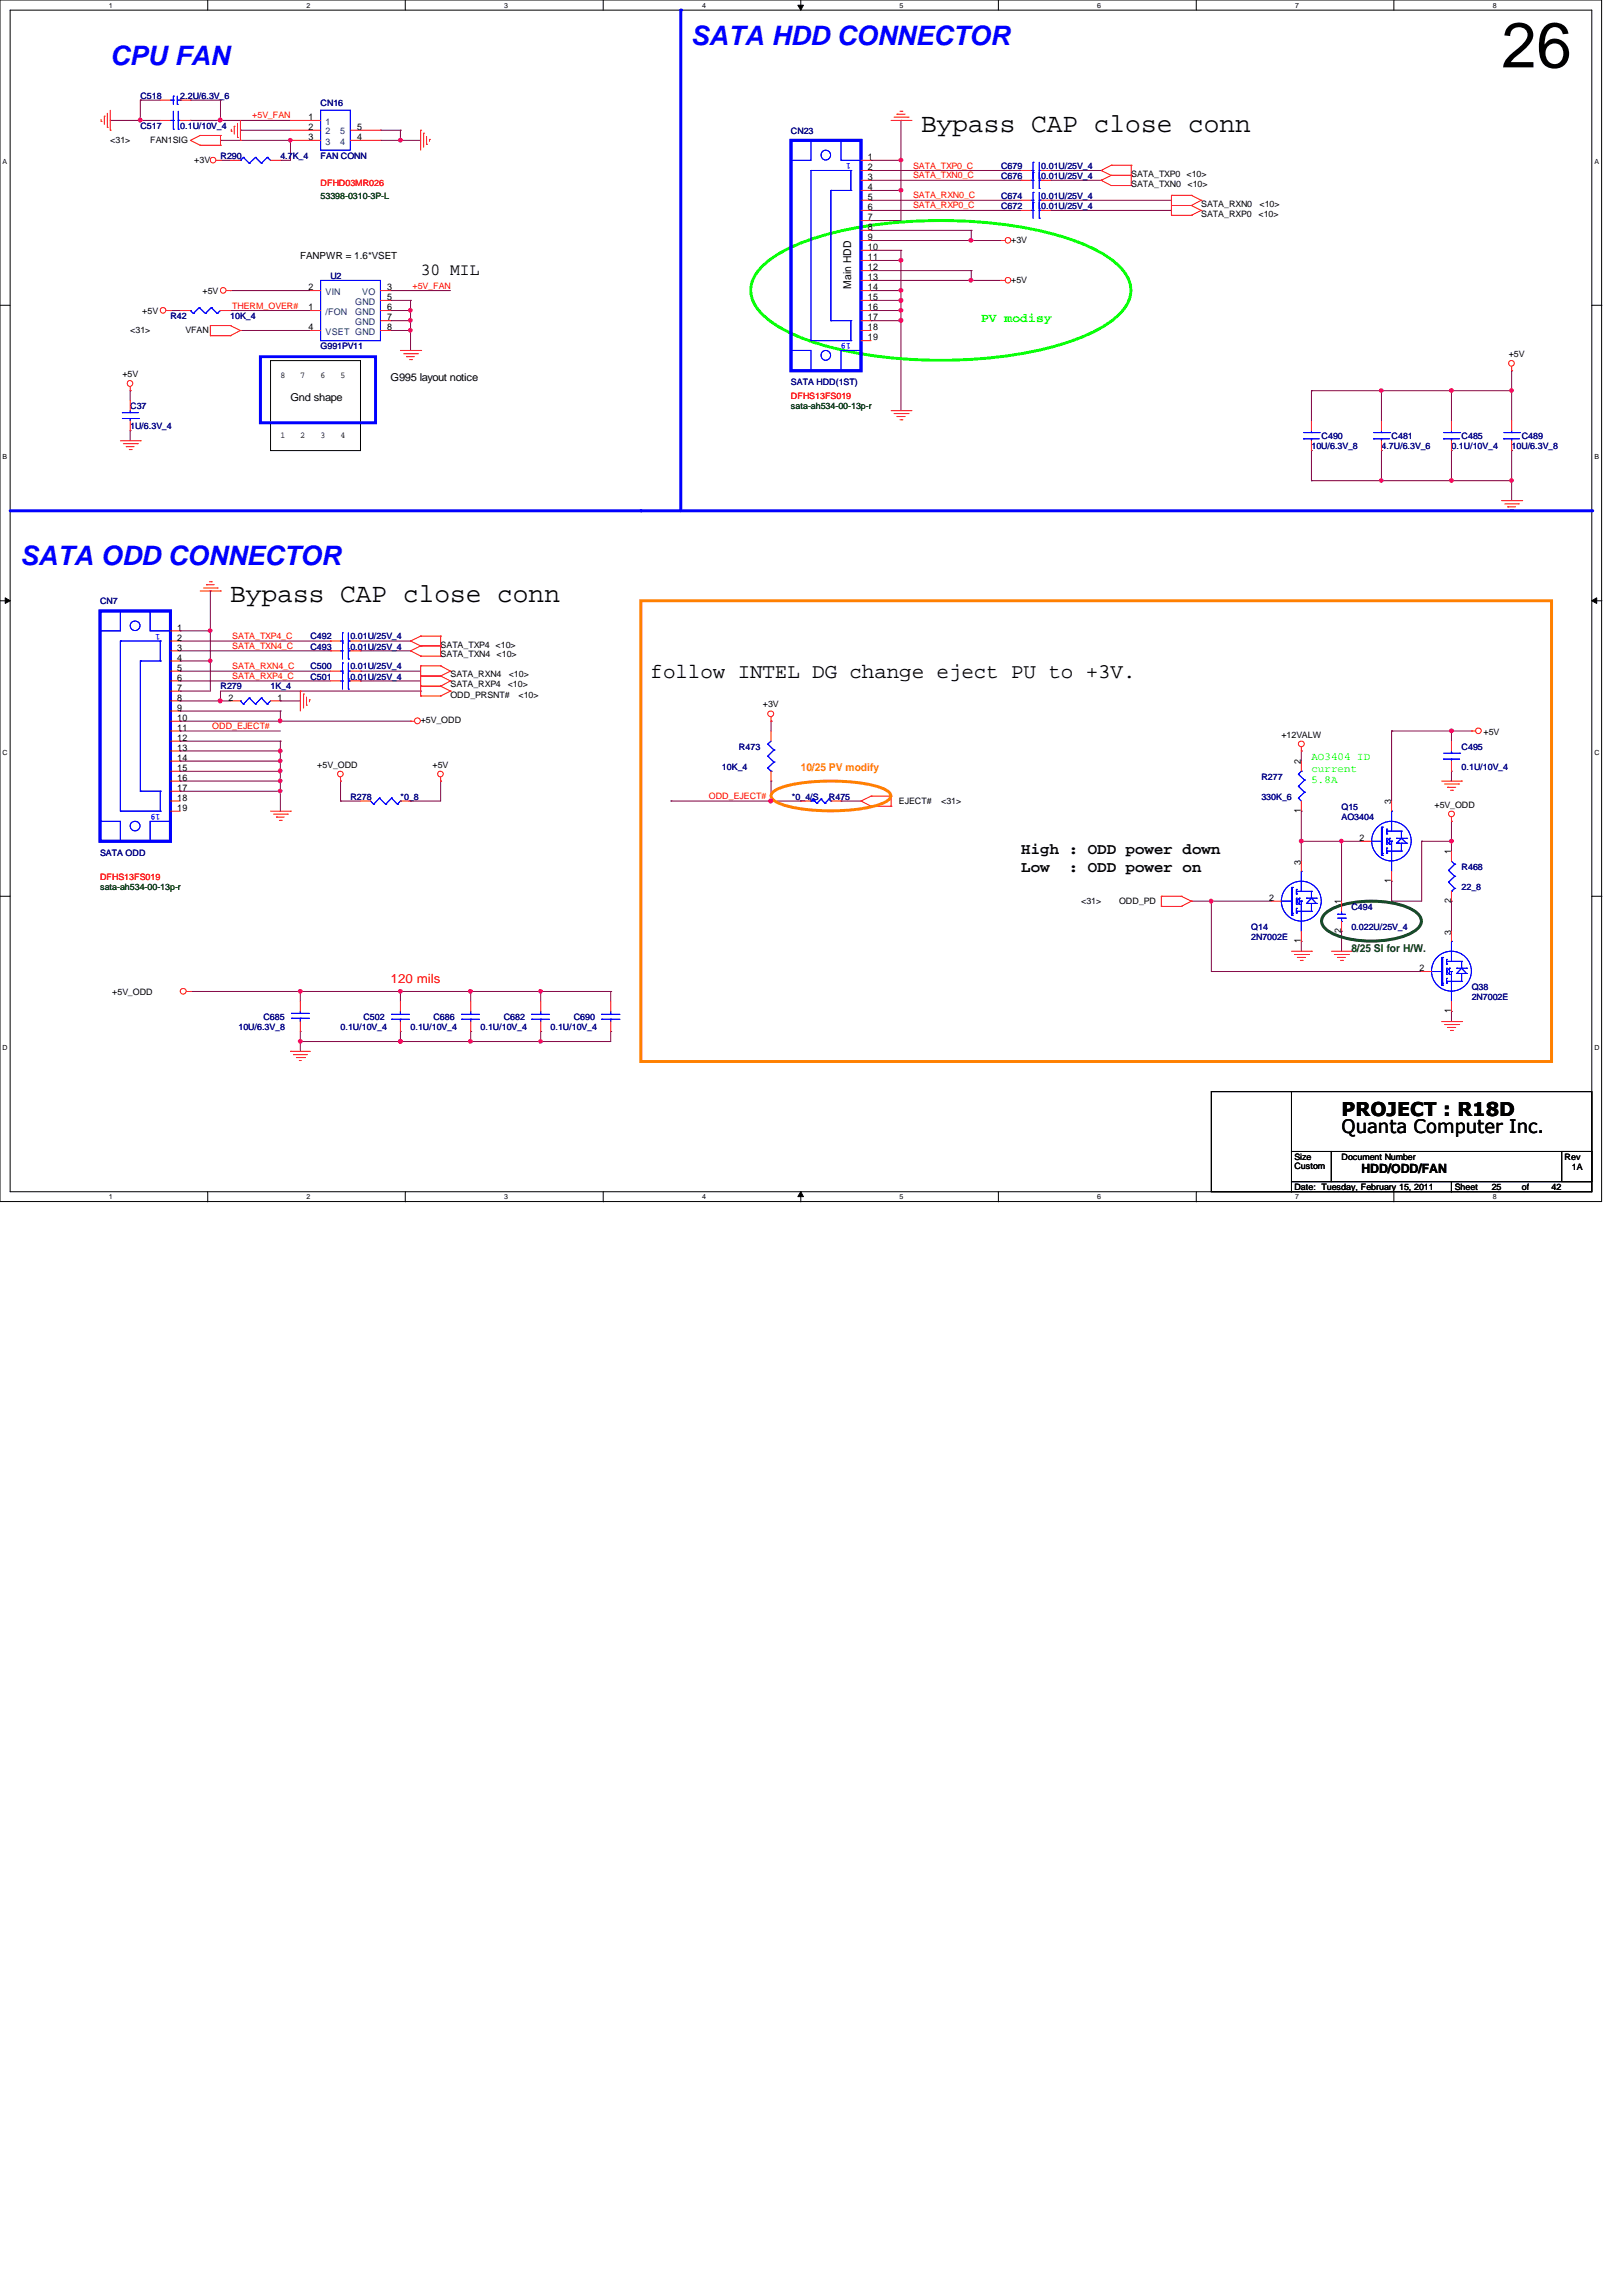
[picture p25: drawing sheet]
<svg xmlns="http://www.w3.org/2000/svg" width="210mm" height="297mm" viewBox="0 0 210 297" stroke-linecap="round" stroke-linejoin="round" font-family="sans-serif">
<defs><g id="words">
<text font-size="8.3" x="194.3" y="8.7">26</text>
<g font-size="3.5" fill="#00f">
<text x="89.4" y="5.8">SATA HDD CONNECTOR</text>
<text x="14.3" y="8.4">CPU FAN</text>
<text x="2.6" y="73.2">SATA ODD CONNECTOR</text>
</g>
<g font-size="3.5">
<text x="119.2" y="17">Bypass CAP close conn</text>
<text x="29.8" y="77.9">Bypass CAP close conn</text>
</g>
<text font-size="2.7" x="84.2" y="87.7">follow INTEL DG change eject PU to +3V.</text>
<text font-size="2.5" x="173.6" y="144.4">PROJECT : R18D</text>
<text font-size="2.4" x="173.6" y="146.6">Quanta Computer Inc.</text>
<text font-size="2.2" x="54.4" y="35.5">30 MIL</text>
<g font-size="2">
<text x="132.2" y="110.5">High : ODD power down</text>
<text x="132.2" y="112.8">Low</text>
<text x="138.3" y="112.8">: ODD power on</text>
</g>
<text font-size="1.7" fill="#0f0" x="127" y="41.6">PV modisy</text>
<text font-size="1.7" fill="#f00" x="50.5" y="127.2">120 mils</text>
<text font-size="1.7" x="176.2" y="151.8">HDD/ODD/FAN</text>
<g font-size="1.4">
<text x="110.2" y="37.3" transform="rotate(-90 110.2 37.3)">Main HDD</text>
<text x="37.6" y="51.9">Gnd shape</text>
<text x="50.5" y="49.3">G995 layout notice</text>
</g>
<text font-size="1.4" fill="#ff8000" x="103.6" y="99.8">10/25 PV modify</text>
<g font-size="1.4" fill="#0f0">
<text x="169.7" y="98.3">AO3404 ID</text>
<text x="169.7" y="99.8">current</text>
<text x="169.7" y="101.3">5.8A</text>
</g>
<text font-size="1.4" fill="#004000" x="174.9" y="123.1">8/25 SI for H/W.</text>
<text font-size="1.3" x="38.9" y="33.6">FANPWR = 1.6*VSET</text>
<g font-size="1.2">
<text x="39.9" y="15.5">1</text>
<text x="39.9" y="16.8">2</text>
<text x="46.2" y="16.8">5</text>
<text x="39.9" y="18.1">3</text>
<text x="46.2" y="18.1">4</text>
<text x="112.3" y="23.3">3</text>
<text x="112.3" y="22">2</text>
<text x="112.3" y="20.7">1</text>
<text x="112.3" y="29.8">8</text>
<text x="112.3" y="28.5">7</text>
<text x="112.3" y="27.2">6</text>
<text x="112.3" y="25.9">5</text>
<text x="112.3" y="24.6">4</text>
<text x="112.3" y="35">12</text>
<text x="112.3" y="33.7">11</text>
<text x="112.3" y="32.3">10</text>
<text x="112.3" y="31.1">9</text>
<text x="39.9" y="40.1">1</text>
<text x="39.9" y="37.5">2</text>
<text x="50.1" y="37.5">3</text>
<text x="50.1" y="38.8">5</text>
<text x="50.1" y="40.1">6</text>
<text x="50.1" y="41.4">7</text>
<text x="112.3" y="41.4">17</text>
<text x="112.3" y="40.1">16</text>
<text x="112.3" y="38.8">15</text>
<text x="112.3" y="37.5">14</text>
<text x="112.3" y="36.2">13</text>
<text x="39.9" y="42.7">4</text>
<text x="50.1" y="42.7">8</text>
<text x="112.3" y="44">19</text>
<text x="112.3" y="42.7">18</text>
<text x="22.9" y="82.9">2</text>
<text x="22.9" y="81.6">1</text>
<text x="22.9" y="89.4">7</text>
<text x="22.9" y="88.1">6</text>
<text x="22.9" y="86.8">5</text>
<text x="22.9" y="85.5">4</text>
<text x="22.9" y="84.2">3</text>
<text x="22.9" y="95.8">12</text>
<text x="22.9" y="94.5">11</text>
<text x="22.9" y="93.3">10</text>
<text x="22.9" y="91.9">9</text>
<text x="22.9" y="90.6">8</text>
<text x="29.5" y="90.6">2</text>
<text x="35.9" y="90.6">1</text>
<text x="22.9" y="101">16</text>
<text x="22.9" y="99.7">15</text>
<text x="22.9" y="98.4">14</text>
<text x="22.9" y="97.1">13</text>
<text x="168.4" y="98.9" transform="rotate(-90 168.4 98.9)">2</text>
<text x="22.9" y="104.9">19</text>
<text x="22.9" y="103.6">18</text>
<text x="22.9" y="102.3">17</text>
<text x="168.4" y="105.2" transform="rotate(-90 168.4 105.2)">1</text>
<text x="180" y="104.1" transform="rotate(-90 180 104.1)">3</text>
<text x="168.4" y="111.8" transform="rotate(-90 168.4 111.8)">3</text>
<text x="175.9" y="108.8">2</text>
<text x="187.8" y="110.5" transform="rotate(-90 187.8 110.5)">1</text>
<text x="164.3" y="116.5">2</text>
<text x="173.6" y="117" transform="rotate(-90 173.6 117)">1</text>
<text x="180" y="114.3" transform="rotate(-90 180 114.3)">1</text>
<text x="187.8" y="116.8" transform="rotate(-90 187.8 116.8)">2</text>
<text x="168.4" y="122" transform="rotate(-90 168.4 122)">1</text>
<text x="173.6" y="120.7" transform="rotate(-90 173.6 120.7)">2</text>
<text x="183.7" y="125.6">2</text>
<text x="187.8" y="120.9" transform="rotate(-90 187.8 120.9)">3</text>
<text x="187.8" y="131.1" transform="rotate(-90 187.8 131.1)">1</text>
</g>
<g font-size="1.2" fill="#004080">
<text x="42.1" y="16.1">1</text>
<text x="42.1" y="17.4">2</text>
<text x="44" y="17.4">5</text>
<text x="42.1" y="18.7">3</text>
<text x="44" y="18.7">4</text>
<text x="42.1" y="40.7">/FON</text>
<text x="42.1" y="38.1">VIN</text>
<text x="46" y="39.4">GND</text>
<text x="46" y="40.7">GND</text>
<text x="46.9" y="38.1">VO</text>
<text x="42.1" y="43.3">VSET GND</text>
<text x="46" y="42">GND</text>
</g>
<g font-size="1.1" fill="#000080">
<text x="18.2" y="16.7">C517</text>
<text x="18.2" y="12.8">C518</text>
<text x="23.3" y="16.7">0.1U/10V_4</text>
<text x="23.3" y="12.8">2.2U/6.3V_6</text>
<text x="41.5" y="13.7">CN16</text>
<text x="102.4" y="17.3">CN23</text>
<text x="28.5" y="20.5">R290</text>
<text x="36.3" y="20.5">4.7K_4</text>
<text x="41.5" y="20.5">FAN CONN</text>
<text x="129.5" y="23.2">C676</text>
<text x="129.5" y="21.8">C679</text>
<text x="134.7" y="23.2">0.01U/25V_4</text>
<text x="134.7" y="21.8">0.01U/25V_4</text>
<text x="129.5" y="25.7">C674</text>
<text x="129.5" y="27">C672</text>
<text x="134.7" y="25.7">0.01U/25V_4</text>
<text x="134.7" y="27">0.01U/25V_4</text>
<text x="22.1" y="41.3">R42</text>
<text x="29.8" y="41.3">10K_4</text>
<text x="42.8" y="36.1">U2</text>
<text x="41.5" y="45.2">G991PV11</text>
<text x="16.8" y="52.9">C37</text>
<text x="102.4" y="49.8">SATA HDD(1ST)</text>
<text x="16.8" y="55.5">1U/6.3V_4</text>
<text x="169.7" y="58.1">10U/6.3V_8</text>
<text x="171" y="56.8">C490</text>
<text x="178.8" y="58.1">4.7U/6.3V_6</text>
<text x="180.1" y="56.8">C481</text>
<text x="187.8" y="58.1">0.1U/10V_4</text>
<text x="189.1" y="56.8">C485</text>
<text x="195.6" y="58.1">10U/6.3V_8</text>
<text x="196.9" y="56.8">C489</text>
<text x="13" y="78.2">CN7</text>
<text x="40.2" y="82.7">C492</text>
<text x="45.3" y="82.7">0.01U/25V_4</text>
<text x="28.5" y="89.2">R279</text>
<text x="35" y="89.2">1K_4</text>
<text x="40.2" y="86.6">C500</text>
<text x="40.2" y="84">C493</text>
<text x="40.2" y="87.9">C501</text>
<text x="45.3" y="86.6">0.01U/25V_4</text>
<text x="45.3" y="84">0.01U/25V_4</text>
<text x="45.3" y="87.9">0.01U/25V_4</text>
<text x="93.4" y="99.6">10K_4</text>
<text x="95.6" y="97">R473</text>
<text x="163.2" y="100.9">R277</text>
<text x="189.1" y="97">C495</text>
<text x="189.1" y="99.6">0.1U/10V_4</text>
<text x="45.3" y="103.5">R278</text>
<text x="51.8" y="103.5">*0_8</text>
<text x="102.5" y="103.5">*0_4/S</text>
<text x="107.3" y="103.5">R475</text>
<text x="163.2" y="103.5">330K_6</text>
<text x="173.6" y="104.7">Q15</text>
<text x="173.6" y="106">AO3404</text>
<text x="13" y="110.7">SATA ODD</text>
<text x="189.1" y="112.5">R468</text>
<text x="174.9" y="117.7">C494</text>
<text x="189.1" y="115.1">22_8</text>
<text x="161.9" y="120.3">Q14</text>
<text x="161.9" y="121.6">2N7002E</text>
<text x="174.9" y="120.3">0.022U/25V_4</text>
<text x="34.1" y="132">C685</text>
<text x="47" y="132">C502</text>
<text x="56.1" y="132">C686</text>
<text x="65.2" y="132">C682</text>
<text x="74.3" y="132">C690</text>
<text x="190.5" y="128.1">Q38</text>
<text x="190.5" y="129.4">2N7002E</text>
<text x="30.9" y="133.3">10U/6.3V_8</text>
<text x="44.1" y="133.3">0.1U/10V_4</text>
<text x="53.1" y="133.3">0.1U/10V_4</text>
<text x="62.2" y="133.3">0.1U/10V_4</text>
<text x="71.2" y="133.3">0.1U/10V_4</text>
</g>
<g font-size="1.1" fill="#f00">
<text x="32.6" y="15.3">+5V_FAN</text>
<text x="118.2" y="21.8">SATA_TXP0_C</text>
<text x="118.2" y="23.1">SATA_TXN0_C</text>
<text x="41.5" y="24">DFHD03MR026</text>
<text x="118.2" y="25.7">SATA_RXN0_C</text>
<text x="118.2" y="27">SATA_RXP0_C</text>
<text x="30.1" y="39.9">THERM_OVER#</text>
<text x="53.4" y="37.3">+5V_FAN</text>
<text x="102.4" y="51.6">DFHS13FS019</text>
<text x="30.1" y="82.7">SATA_TXP4_C</text>
<text x="30.1" y="83.9">SATA_TXN4_C</text>
<text x="30.1" y="86.6">SATA_RXN4_C</text>
<text x="30.1" y="87.8">SATA_RXP4_C</text>
<text x="27.5" y="94.3">ODD_EJECT#</text>
<text x="91.7" y="103.4">ODD_EJECT#</text>
<text x="13" y="113.8">DFHS13FS019</text>
</g>
<g font-size="1.1">
<text x="14.3" y="18.5">&lt;31&gt;</text>
<text x="19.4" y="18.5">FAN1SIG</text>
<text x="25.1" y="21.1">+3V</text>
<text x="146.4" y="22.9">SATA_TXP0 &lt;10&gt;</text>
<text x="146.4" y="24.2">SATA_TXN0</text>
<text x="153.7" y="24.2">&lt;10&gt;</text>
<text x="155.4" y="28.1">SATA_RXP0</text>
<text x="155.4" y="26.8">SATA_RXN0</text>
<text x="162.9" y="28.1">&lt;10&gt;</text>
<text x="163" y="26.8">&lt;10&gt;</text>
<text x="130.9" y="31.4">+3V</text>
<text x="18.4" y="40.6">+5V</text>
<text x="26.2" y="38.1">+5V</text>
<text x="130.9" y="36.6">+5V</text>
<text x="16.8" y="43.1">&lt;31&gt;</text>
<text x="24" y="43.1">VFAN</text>
<text x="195.2" y="46.2">+5V</text>
<text x="15.8" y="48.8">+5V</text>
<text x="36.3" y="48.9">8</text>
<text x="38.9" y="48.9">7</text>
<text x="41.5" y="48.9">6</text>
<text x="44.1" y="48.9">5</text>
<text x="36.3" y="56.7">1</text>
<text x="38.9" y="56.7">2</text>
<text x="41.5" y="56.7">3</text>
<text x="44.1" y="56.7">4</text>
<text x="57" y="83.8">SATA_TXP4 &lt;10&gt;</text>
<text x="57" y="85">SATA_TXN4 &lt;10&gt;</text>
<text x="58.3" y="88.9">SATA_RXP4</text>
<text x="58.3" y="87.6">SATA_RXN4</text>
<text x="65.7" y="88.9">&lt;10&gt;</text>
<text x="65.8" y="87.6">&lt;10&gt;</text>
<text x="54.4" y="93.6">+5V_ODD</text>
<text x="58.3" y="90.3">ODD_PRSNT#</text>
<text x="67.1" y="90.3">&lt;10&gt;</text>
<text x="98.7" y="91.5">+3V</text>
<text x="165.8" y="95.4">+12VALW</text>
<text x="192" y="95">+5V</text>
<text x="41.1" y="99.3">+5V_ODD</text>
<text x="56" y="99.3">+5V</text>
<text x="116.3" y="104">EJECT#</text>
<text x="121.8" y="104">&lt;31&gt;</text>
<text x="185.6" y="104.5">+5V_ODD</text>
<text x="139.9" y="116.9">&lt;31&gt;</text>
<text x="144.8" y="116.9">ODD_PD</text>
<text x="14.5" y="128.7">+5V_ODD</text>
<text x="167.5" y="150.1">Size</text>
<text x="167.5" y="154">Date: Tuesday, February 15, 2011</text>
<text x="167.5" y="151.3">Custom</text>
<text x="173.6" y="150.1">Document Number</text>
<text x="188.3" y="154">Sheet</text>
<text x="193" y="154">25</text>
<text x="196.9" y="154">of</text>
<text x="200.8" y="154">42</text>
<text x="202.5" y="150.1">Rev</text>
<text x="203.4" y="151.4">1A</text>
</g>
<g font-size="1.1" fill="#00f">
<text x="110.1" y="21.1" transform="rotate(-180 110.1 21.1)">1</text>
<text x="110.1" y="44.4" transform="rotate(-180 110.1 44.4)">19</text>
<text x="20.7" y="82" transform="rotate(-180 20.7 82)">1</text>
<text x="20.7" y="105.3" transform="rotate(-180 20.7 105.3)">19</text>
</g>
<g font-size="1.1" fill="#004000">
<text x="41.5" y="25.7">53398-0310-3P-L</text>
<text x="102.4" y="52.9">sata-ah534-00-13p-r</text>
<text x="13" y="115.1">sata-ah534-00-13p-r</text>
</g>
<g font-size=".9">
<text x="14.1" y="1">1</text>
<text x="39.7" y="1">2</text>
<text x="65.2" y="1">3</text>
<text x="90.8" y="1">4</text>
<text x="116.4" y="1">5</text>
<text x="142" y="1">6</text>
<text x="167.6" y="1">7</text>
<text x="193.2" y="1">8</text>
<text x=".3" y="21.2">A</text>
<text x="206.3" y="21.2">A</text>
<text x=".3" y="59.4">B</text>
<text x="206.3" y="59.4">B</text>
<text x=".3" y="97.6">C</text>
<text x="206.3" y="97.6">C</text>
<text x=".3" y="135.8">D</text>
<text x="206.3" y="135.8">D</text>
<text x="14.1" y="155.2">1</text>
<text x="39.7" y="155.2">2</text>
<text x="65.2" y="155.2">3</text>
<text x="90.8" y="155.2">4</text>
<text x="116.4" y="155.2">5</text>
<text x="142" y="155.2">6</text>
<text x="167.6" y="155.2">7</text>
<text x="193.2" y="155.2">8</text>
</g>
</g></defs>
<path d="M0 0h207.3v155.4h-207.3zM1.3 1.3h204.7v152.9h-204.7z" fill="none" stroke="#000" stroke-width=".13"/>
<g fill="#fff">
<path d="M14.1 .2h.5v1h-.5z"/>
<path d="M14.1 154.3h.5v1.1h-.5z"/>
</g>
<path d="M26.9 0v1.3M26.9 154.2v1.3" fill="none" stroke="#000" stroke-width=".13"/>
<g fill="#fff">
<path d="M39.7 .2h.5v1h-.5z"/>
<path d="M39.7 154.3h.5v1.1h-.5z"/>
</g>
<path d="M52.5 0v1.3M52.5 154.2v1.3" fill="none" stroke="#000" stroke-width=".13"/>
<g fill="#fff">
<path d="M65.2 .2h.5v1h-.5z"/>
<path d="M65.2 154.3h.5v1.1h-.5z"/>
</g>
<path d="M78.1 0v1.3M78.1 154.2v1.3" fill="none" stroke="#000" stroke-width=".13"/>
<g fill="#fff">
<path d="M90.8 .2h.6v1h-.6z"/>
<path d="M90.8 154.3h.6v1.1h-.6z"/>
</g>
<path d="M103.6 0v1.3M103.3 .7h.7l-.4 .6zM103.6 154.2l.4 .6h-.7zM103.6 154.2v1.3" fill="none" stroke="#000" stroke-width=".13"/>
<path d="M103.3 .7h.7l-.4 .6zM103.6 154.2l.4 .6h-.7z" fill="#000"/>
<g fill="#fff">
<path d="M116.4 .2h.5v1h-.5z"/>
<path d="M116.4 154.3h.5v1.1h-.5z"/>
</g>
<path d="M129.2 0v1.3M129.2 154.2v1.3" fill="none" stroke="#000" stroke-width=".13"/>
<g fill="#fff">
<path d="M142 .2h.5v1h-.5z"/>
<path d="M142 154.3h.5v1.1h-.5z"/>
</g>
<path d="M154.8 0v1.3M154.8 154.2v1.3" fill="none" stroke="#000" stroke-width=".13"/>
<g fill="#fff">
<path d="M167.6 .2h.5v1h-.5z"/>
<path d="M167.6 154.3h.5v1.1h-.5z"/>
</g>
<path d="M180.4 0v1.3M180.4 154.2v1.3" fill="none" stroke="#000" stroke-width=".13"/>
<g fill="#fff">
<path d="M193.2 .2h.5v1h-.5z"/>
<path d="M193.2 154.3h.5v1.1h-.5z"/>
<path d="M.3 20.4h.6v1h-.6z"/>
<path d="M206.3 20.4h.6v1h-.6z"/>
<path d="M.3 58.6h.6v1h-.6z"/>
<path d="M206.3 58.6h.6v1h-.6z"/>
</g>
<path d="M0 39.5h1.3M206 39.5h1.3" fill="none" stroke="#000" stroke-width=".13"/>
<g fill="#fff">
<path d="M.3 96.8h.7v1h-.7z"/>
<path d="M206.3 96.8h.7v1h-.7z"/>
</g>
<path d="M0 77.7h1.3M.7 77.3l.6 .4-.6 .4zM206 77.7l.6-.4v.8zM206 77.7h1.3" fill="none" stroke="#000" stroke-width=".13"/>
<path d="M.7 77.3l.6 .4-.6 .4zM206 77.7l.6-.4v.8z" fill="#000"/>
<g fill="#fff">
<path d="M.3 135h.7v1.1h-.7z"/>
<path d="M206.3 135h.7v1.1h-.7z"/>
</g>
<path d="M0 116h1.3M206 116h1.3" fill="none" stroke="#000" stroke-width=".13"/>
<g fill="none" stroke="#800040" stroke-width=".13">
<path d="M18.2 13h.1M18.2 13v2.6M24.6 13h.1M24.6 15.6h.1M24.6 13h3.9M28.5 18.2h.1M28.5 13h.1M28.5 18.2h9.1M28.5 13v2.6h-3.9M28.5 20.7h.1M28.5 20.7h1.3M36.3 20.7h.1"/>
<path d="M36.3 20.7h1.3M31.1 42.8h.1M31.1 42.8h9.1M53.1 42.8h.1M53.1 42.8v2.5"/>
</g>
<path d="M52.9 42.6h.4v.1v.2l-.2 .1-.2-.1z" fill-rule="evenodd" fill="#f0f"/>
<path d="M52.9 42.6h.4v.1v.2l-.2 .1-.2-.1z" fill="none" stroke="#f0f" stroke-width=".13"/>
<path d="M29.8 37.6h.1M29.8 37.6h10.4M50.5 40.2h.1M50.5 40.2h2.6" fill="none" stroke="#800040" stroke-width=".13"/>
<path d="M52.9 40h.4v.1v.2l-.2 .1-.2-.1z" fill-rule="evenodd" fill="#f0f"/>
<path d="M52.9 40h.4v.1v.2l-.2 .1-.2-.1z" fill="none" stroke="#f0f" stroke-width=".13"/>
<g fill="none" stroke="#800040" stroke-width=".13">
<path d="M31.1 16.8h.1M31.1 16.8h6.5M51.8 18.2h.1M51.8 18.2h2.6M50.5 37.6h.1M50.5 37.6h7.8M16.8 55.7h.1M16.8 50.5h.1M16.8 50.5v1.3M16.8 55.7v1.3M22.1 40.2h.1M22.1 40.2h1.2"/>
<path d="M29.8 40.2h.1M29.8 40.2h10.4"/>
</g>
<circle cx="51.8" cy="18.1" r=".25" fill="#f0f"/>
<circle cx="51.8" cy="18.1" r=".25" fill="none" stroke="#f0f" stroke-width=".13"/>
<path d="M28.5 15.6h.1M28.5 15.6h9.1" fill="none" stroke="#800040" stroke-width=".13"/>
<circle cx="28.5" cy="15.5" r=".26" fill="#f0f"/>
<circle cx="28.5" cy="15.5" r=".26" fill="none" stroke="#f0f" stroke-width=".13"/>
<path d="M37.6 18.2h.1M37.6 18.2v2.5" fill="none" stroke="#800040" stroke-width=".13"/>
<path d="M37.4 18h.3l.1 .1-.1 .2-.2 .1-.1-.1z" fill-rule="evenodd" fill="#f0f"/>
<path d="M37.4 18h.3l.1 .1-.1 .2-.2 .1-.1-.1z" fill="none" stroke="#f0f" stroke-width=".13"/>
<path d="M53.1 41.5h.1M53.1 41.5v1.3" fill="none" stroke="#800040" stroke-width=".13"/>
<path d="M52.9 41.3l.2-.1 .2 .1v.3l-.2 .1-.2-.1z" fill-rule="evenodd" fill="#f0f"/>
<path d="M52.9 41.3l.2-.1 .2 .1v.3l-.2 .1-.2-.1z" fill="none" stroke="#f0f" stroke-width=".13"/>
<path d="M18.2 15.6h.1M18.2 15.6h2.5M53.1 38.9h.1M53.1 38.9v2.6M53.1 40.2h.1" fill="none" stroke="#800040" stroke-width=".13"/>
<path d="M18 15.3h.1l.2 .1v.3l-.2 .1-.1-.1z" fill-rule="evenodd" fill="#f0f"/>
<path d="M18 15.3h.1l.2 .1v.3l-.2 .1-.1-.1z" fill="none" stroke="#f0f" stroke-width=".13"/>
<path d="M14.3 15.6h.1M14.3 15.6h3.9M18.2 13h.1M18.2 13h2.5M50.5 38.9h.1M50.5 38.9h2.6M50.5 42.8h.1M50.5 41.5h.1M50.5 42.8h2.6M50.5 41.5h2.6M60.9 128.3h.1M60.9 128.3h9.1" fill="none" stroke="#800040" stroke-width=".13"/>
<circle cx="60.9" cy="128.2" r=".25" fill="#f0f"/>
<circle cx="60.9" cy="128.2" r=".25" fill="none" stroke="#f0f" stroke-width=".13"/>
<path d="M60.9 134.7h.1M60.9 134.7h9.1" fill="none" stroke="#800040" stroke-width=".13"/>
<circle cx="60.9" cy="134.7" r=".25" fill="#f0f"/>
<circle cx="60.9" cy="134.7" r=".25" fill="none" stroke="#f0f" stroke-width=".13"/>
<path d="M24.6 128.3h.1M24.6 128.3h14.3M38.9 128.3h.1M38.9 128.3v1.2M70 134.7h.1M70 134.7h9" fill="none" stroke="#800040" stroke-width=".13"/>
<path d="M69.8 134.6h.3l.1 .1-.1 .2-.2 .1-.1-.1z" fill-rule="evenodd" fill="#f0f"/>
<path d="M69.8 134.6h.3l.1 .1-.1 .2-.2 .1-.1-.1z" fill="none" stroke="#f0f" stroke-width=".13"/>
<path d="M38.9 134.7h.1M38.9 134.7h12.9M51.8 128.3h.1M51.8 128.3v1.2M70 128.3h.1M70 133.4h.1M70 128.3v1.2M70 133.4v1.3" fill="none" stroke="#800040" stroke-width=".13"/>
<circle cx="51.8" cy="134.7" r=".25" fill="#f0f"/>
<circle cx="51.8" cy="134.7" r=".25" fill="none" stroke="#f0f" stroke-width=".13"/>
<circle cx="38.9" cy="134.7" r=".25" fill="#f0f"/>
<circle cx="38.9" cy="134.7" r=".25" fill="none" stroke="#f0f" stroke-width=".13"/>
<path d="M38.9 133.4h.1M38.9 133.4v1.3M51.8 133.4h.1M51.8 133.4v1.3M60.9 133.4h.1M60.9 133.4v1.3M70 128.3h.1M70 128.3h9" fill="none" stroke="#800040" stroke-width=".13"/>
<path d="M69.8 128.1h.3l.1 .1-.1 .2-.2 .1-.1-.1z" fill-rule="evenodd" fill="#f0f"/>
<path d="M69.8 128.1h.3l.1 .1-.1 .2-.2 .1-.1-.1z" fill="none" stroke="#f0f" stroke-width=".13"/>
<path d="M51.8 128.3h.1M51.8 128.3h9.1" fill="none" stroke="#800040" stroke-width=".13"/>
<circle cx="51.8" cy="128.2" r=".25" fill="#f0f"/>
<circle cx="51.8" cy="128.2" r=".25" fill="none" stroke="#f0f" stroke-width=".13"/>
<path d="M51.8 134.7h.1M51.8 134.7h9.1M60.9 128.3h.1M60.9 128.3v1.2M79 128.3h.1M79 133.4h.1M79 128.3v1.2M79 133.4v1.3" fill="none" stroke="#800040" stroke-width=".13"/>
<circle cx="51.8" cy="134.7" r=".25" fill="#f0f"/>
<circle cx="51.8" cy="134.7" r=".25" fill="none" stroke="#f0f" stroke-width=".13"/>
<path d="M38.9 134.7h.1M38.9 128.3h.1M38.9 134.7v1.3M38.9 128.3h12.9" fill="none" stroke="#800040" stroke-width=".13"/>
<circle cx="38.9" cy="128.2" r=".25" fill="#f0f"/>
<circle cx="38.9" cy="128.2" r=".25" fill="none" stroke="#f0f" stroke-width=".13"/>
<path d="M187.8 50.5h.1M187.8 50.5h7.8" fill="none" stroke="#800040" stroke-width=".13"/>
<path d="M195.4 50.4h.4v.1v.2l-.2 .1-.2-.1z" fill-rule="evenodd" fill="#f0f"/>
<path d="M195.4 50.4h.4v.1v.2l-.2 .1-.2-.1z" fill="none" stroke="#f0f" stroke-width=".13"/>
<circle cx="187.8" cy="50.5" r=".25" fill="#f0f"/>
<circle cx="187.8" cy="50.5" r=".25" fill="none" stroke="#f0f" stroke-width=".13"/>
<path d="M169.7 50.5h.1M169.7 50.5v3.9M169.7 62.2h.1M169.7 62.2h9.1M187.8 62.2h.1M187.8 62.2h7.8" fill="none" stroke="#800040" stroke-width=".13"/>
<path d="M195.4 62h.4v.1v.2l-.2 .1-.2-.1z" fill-rule="evenodd" fill="#f0f"/>
<path d="M195.4 62h.4v.1v.2l-.2 .1-.2-.1z" fill="none" stroke="#f0f" stroke-width=".13"/>
<circle cx="187.8" cy="62.2" r=".25" fill="#f0f"/>
<circle cx="187.8" cy="62.2" r=".25" fill="none" stroke="#f0f" stroke-width=".13"/>
<path d="M169.7 58.3h.1M169.7 58.3v3.9M178.8 62.2h.1M178.8 62.2h9" fill="none" stroke="#800040" stroke-width=".13"/>
<path d="M178.6 62h.3l.1 .1-.1 .2-.2 .1-.1-.1z" fill-rule="evenodd" fill="#f0f"/>
<path d="M178.6 62h.3l.1 .1-.1 .2-.2 .1-.1-.1z" fill="none" stroke="#f0f" stroke-width=".13"/>
<g fill="none" stroke="#800040" stroke-width=".13">
<path d="M169.7 50.5h.1M169.7 50.5h18.1M178.8 50.5h.1M178.8 58.3h.1M178.8 50.5v3.9M178.8 58.3v3.9M187.8 50.5h.1M187.8 58.3h.1M187.8 50.5v3.9M187.8 58.3v3.9M195.6 48h.1M195.6 50.5h.1"/>
<path d="M195.6 58.3h.1M195.6 48v6.4M195.6 58.3v6.5M195.6 62.2h.1"/>
</g>
<path d="M178.6 50.4h.3l.1 .1-.1 .2-.2 .1-.1-.1z" fill-rule="evenodd" fill="#f0f"/>
<path d="M178.6 50.4h.3l.1 .1-.1 .2-.2 .1-.1-.1z" fill="none" stroke="#f0f" stroke-width=".13"/>
<path d="M49.2 16.8h.1M49.2 18.2h.1M49.2 16.8h2.6M51.8 16.8h.1M51.8 16.8v1.4h-2.6M112.7 25.9h.1M112.7 27.2h.1M112.7 25.9h19.5M112.7 27.2h19.5M116.6 41.5h.1M116.6 41.5v11.6" fill="none" stroke="#800040" stroke-width=".13"/>
<circle cx="116.6" cy="41.4" r=".26" fill="#f0f"/>
<circle cx="116.6" cy="41.4" r=".26" fill="none" stroke="#f0f" stroke-width=".13"/>
<path d="M116.6 20.7h.1M116.6 20.7v3.9" fill="none" stroke="#800040" stroke-width=".13"/>
<circle cx="116.6" cy="24.6" r=".25" fill="#f0f"/>
<circle cx="116.6" cy="24.6" r=".25" fill="none" stroke="#f0f" stroke-width=".13"/>
<circle cx="116.6" cy="20.7" r=".25" fill="#f0f"/>
<circle cx="116.6" cy="20.7" r=".25" fill="none" stroke="#f0f" stroke-width=".13"/>
<g fill="none" stroke="#800040" stroke-width=".13">
<path d="M112.7 24.6h.1M112.7 28.5h.1M112.7 24.6h3.9M116.6 24.6h.1M116.6 24.6v3.9h-3.9M23.3 86.8h.1M23.3 88.1h.1M23.3 99.8h.1M23.3 86.8h19.5M23.3 88.1h19.5M23.3 99.8h13M36.3 90.7h.1"/>
<path d="M36.3 90.7h2.6"/>
</g>
<path d="M36.1 99.5h.1l.3 .1-.1 .3-.2 .1-.1-.1z" fill-rule="evenodd" fill="#f0f"/>
<path d="M36.1 99.5h.1l.3 .1-.1 .3-.2 .1-.1-.1z" fill="none" stroke="#f0f" stroke-width=".13"/>
<path d="M27.2 81.6h.1M27.2 81.6v3.9" fill="none" stroke="#800040" stroke-width=".13"/>
<path d="M27 85.3h.4v.2v.1l-.2 .1-.2-.1z" fill-rule="evenodd" fill="#f0f"/>
<path d="M27 85.3h.4v.2v.1l-.2 .1-.2-.1z" fill="none" stroke="#f0f" stroke-width=".13"/>
<path d="M27 81.4h.4v.2v.2h-.2h-.2z" fill-rule="evenodd" fill="#f0f"/>
<path d="M27 81.4h.4v.2v.2h-.2h-.2z" fill="none" stroke="#f0f" stroke-width=".13"/>
<path d="M23.3 85.5h.1M23.3 89.4h.1M23.3 85.5h3.9M27.2 85.5h.1M27.2 85.5v3.9h-3.9M36.3 99.8h.1M36.3 99.8v1.2h-13M23.3 101h.1" fill="none" stroke="#800040" stroke-width=".13"/>
<path d="M36.1 100.9h.3l.1 .1-.1 .2-.2 .1-.1-.1z" fill-rule="evenodd" fill="#f0f"/>
<path d="M36.1 100.9h.3l.1 .1-.1 .2-.2 .1-.1-.1z" fill="none" stroke="#f0f" stroke-width=".13"/>
<g fill="none" stroke="#800040" stroke-width=".13">
<path d="M116.6 15.6h.1M116.6 15.6v5.1h-3.9M112.7 20.7h.1M112.7 37.6h.1M112.7 38.9h.1M112.7 37.6h3.9M116.6 37.6h.1M116.6 37.6v1.3h-3.9M136 25.9h.1M136 27.2h.1M136 25.9h15.6M136 27.2h15.6"/>
<path d="M46.7 86.8h.1M46.7 88.1h.1M46.7 86.8h7.7M46.7 88.1h7.7"/>
</g>
<circle cx="116.6" cy="37.6" r=".25" fill="#f0f"/>
<circle cx="116.6" cy="37.6" r=".25" fill="none" stroke="#f0f" stroke-width=".13"/>
<path d="M116.6 38.9h.1M116.6 38.9v1.3h-3.9M112.7 40.2h.1" fill="none" stroke="#800040" stroke-width=".13"/>
<circle cx="116.6" cy="38.9" r=".26" fill="#f0f"/>
<circle cx="116.6" cy="38.9" r=".26" fill="none" stroke="#f0f" stroke-width=".13"/>
<path d="M112.7 41.5h.1M116.6 40.2h.1M116.6 40.2v1.3h-3.9" fill="none" stroke="#800040" stroke-width=".13"/>
<circle cx="116.6" cy="40.1" r=".25" fill="#f0f"/>
<circle cx="116.6" cy="40.1" r=".25" fill="none" stroke="#f0f" stroke-width=".13"/>
<path d="M27.2 76.5h.1M27.2 76.5v5.1h-3.9M23.3 81.6h.1M28.5 90.7h.1M28.5 90.7h1.3" fill="none" stroke="#800040" stroke-width=".13"/>
<circle cx="28.5" cy="90.7" r=".26" fill="#f0f"/>
<circle cx="28.5" cy="90.7" r=".26" fill="none" stroke="#f0f" stroke-width=".13"/>
<path d="M23.3 92h.1M23.3 93.3h.1M23.3 92h13M36.3 92h.1M36.3 95.9h.1M36.3 92v1.3h-13M36.3 95.9v1.3" fill="none" stroke="#800040" stroke-width=".13"/>
<path d="M36.1 97l.1-.1 .3 .1-.1 .3-.2 .1-.1-.1z" fill-rule="evenodd" fill="#f0f"/>
<path d="M36.1 97l.1-.1 .3 .1-.1 .3-.2 .1-.1-.1z" fill="none" stroke="#f0f" stroke-width=".13"/>
<path d="M23.3 95.9h.1M23.3 97.2h.1M23.3 95.9h13M23.3 97.2h13M36.3 98.5h.1M36.3 98.5v1.3" fill="none" stroke="#800040" stroke-width=".13"/>
<path d="M36.1 98.3h.3l.1 .1-.1 .2-.2 .1-.1-.1z" fill-rule="evenodd" fill="#f0f"/>
<path d="M36.1 98.3h.3l.1 .1-.1 .2-.2 .1-.1-.1z" fill="none" stroke="#f0f" stroke-width=".13"/>
<path d="M23.3 98.5h.1M23.3 98.5h13M23.3 102.4h.1M23.3 102.4h13M36.3 102.4h.1M36.3 102.4v2.5" fill="none" stroke="#800040" stroke-width=".13"/>
<path d="M36.1 102.2h.3l.1 .1-.1 .2-.2 .1-.1-.1z" fill-rule="evenodd" fill="#f0f"/>
<path d="M36.1 102.2h.3l.1 .1-.1 .2-.2 .1-.1-.1z" fill="none" stroke="#f0f" stroke-width=".13"/>
<path d="M36.3 97.2h.1M36.3 97.2v1.3M36.3 101h.1M36.3 101v1.4M99.8 101h.1M99.8 101v2.6" fill="none" stroke="#800040" stroke-width=".13"/>
<circle cx="99.7" cy="103.6" r=".26" fill="#f0f"/>
<circle cx="99.7" cy="103.6" r=".26" fill="none" stroke="#f0f" stroke-width=".13"/>
<g fill="none" stroke="#800040" stroke-width=".13">
<path d="M23.3 94.6h.1M23.3 94.6h13M99.8 93.3h.1M99.8 93.3v1.3M180.1 94.6h.1M180.1 94.6h10.4M187.8 94.6h.1M86.8 103.6h.1M86.8 103.6h16.8M103.6 103.6h.1M108.8 103.6h.1M108.8 103.6h2.6"/>
<path d="M156.8 116.6h.1M156.8 116.6v9.1M156.8 125.7h.1M156.8 125.7h27.2M168.4 121.8h.1M168.4 121.8v1.3M173.6 120.5h.1M173.6 120.5v2.6"/>
</g>
<circle cx="187.8" cy="94.5" r=".25" fill="#f0f"/>
<circle cx="187.8" cy="94.5" r=".25" fill="none" stroke="#f0f" stroke-width=".13"/>
<path d="M184 108.8h.1M184 108.8h3.8M184 108.8v7.8M187.8 108.8h.1M187.8 106.3h.1M187.8 106.3v3.8M187.8 130.9h.1M187.8 130.9v1.3" fill="none" stroke="#800040" stroke-width=".13"/>
<circle cx="187.8" cy="108.8" r=".25" fill="#f0f"/>
<circle cx="187.8" cy="108.8" r=".25" fill="none" stroke="#f0f" stroke-width=".13"/>
<path d="M180.1 94.6h.1M180.1 94.6v9M156.8 116.6h.1M156.8 116.6h7.7" fill="none" stroke="#800040" stroke-width=".13"/>
<path d="M156.6 116.4l.1-.1 .2 .1v.4h-.2h-.1z" fill-rule="evenodd" fill="#f0f"/>
<path d="M156.6 116.4l.1-.1 .2 .1v.4h-.2h-.1z" fill="none" stroke="#f0f" stroke-width=".13"/>
<path d="M168.4 108.8h.1M168.4 108.8h7.8M173.6 108.8h.1M173.6 108.8v7.8M187.8 116.6h.1M187.8 116.6v3.9" fill="none" stroke="#800040" stroke-width=".13"/>
<path d="M173.4 108.6h.3l.1 .2-.1 .2-.1 .1-.2-.1z" fill-rule="evenodd" fill="#f0f"/>
<path d="M173.4 108.6h.3l.1 .2-.1 .2-.1 .1-.2-.1z" fill="none" stroke="#f0f" stroke-width=".13"/>
<path d="M168.4 104.9h.1M168.4 104.9v3.9" fill="none" stroke="#800040" stroke-width=".13"/>
<circle cx="168.4" cy="108.8" r=".25" fill="#f0f"/>
<circle cx="168.4" cy="108.8" r=".25" fill="none" stroke="#f0f" stroke-width=".13"/>
<g fill="none" stroke="#800040" stroke-width=".13">
<path d="M112.7 29.8h.1M112.7 31.1h.1M112.7 29.8h13M112.7 31.1h16.8M125.7 29.8h.1M125.7 31.1h.1M125.7 29.8v1.3M168.4 97.2h.1M168.4 97.2v1.3M187.8 94.6h.1M187.8 99.8h.1M187.8 94.6v1.3"/>
<path d="M187.8 99.8v1.2M154.2 116.6h.1M154.2 116.6h2.6M168.4 108.8h.1M168.4 108.8v2.6M180.1 114h.1M180.1 116.6h.1M180.1 114v2.6M180.1 116.6h3.9"/>
</g>
<circle cx="125.6" cy="31.1" r=".25" fill="#f0f"/>
<circle cx="125.6" cy="31.1" r=".25" fill="none" stroke="#f0f" stroke-width=".13"/>
<path d="M112.7 35h.1M112.7 36.3h.1M112.7 35h13M112.7 36.3h16.8M125.7 35h.1M125.7 36.3h.1M125.7 35v1.3" fill="none" stroke="#800040" stroke-width=".13"/>
<circle cx="125.6" cy="36.2" r=".25" fill="#f0f"/>
<circle cx="125.6" cy="36.2" r=".25" fill="none" stroke="#f0f" stroke-width=".13"/>
<path d="M112.7 32.4h3.9M116.6 32.4h.1M116.6 33.7h.1M116.6 32.4v1.3" fill="none" stroke="#800040" stroke-width=".13"/>
<circle cx="116.6" cy="33.7" r=".25" fill="#f0f"/>
<circle cx="116.6" cy="33.7" r=".25" fill="none" stroke="#f0f" stroke-width=".13"/>
<g fill="none" stroke="#800040" stroke-width=".13">
<path d="M112.7 33.7h3.9M116.6 33.7h.1M116.6 37.6h.1M116.6 33.7v3.9M36.3 93.3h.1M36.3 93.3h16.8M44.1 103.6h.1M44.1 101h.1M44.1 103.6h2.6M44.1 101v2.6M53.1 103.6h.1M57 101h.1"/>
<path d="M57 101v2.6h-3.9"/>
</g>
<path d="M36.1 93.1l.1-.1 .3 .1-.1 .3-.2 .1-.1-.1z" fill-rule="evenodd" fill="#f0f"/>
<path d="M36.1 93.1l.1-.1 .3 .1-.1 .3-.2 .1-.1-.1z" fill="none" stroke="#f0f" stroke-width=".13"/>
<g fill="none" stroke="#800040" stroke-width=".13">
<path d="M112.7 22.1h19.5M112.7 23.3h19.5M132.2 22.1h.1M132.2 23.3h.1M136 22.1h6.5M136 23.3h6.5M142.5 22.1h.1M142.5 23.3h.1M23.3 90.7h.1M23.3 82.9h19.5M23.3 84.2h19.5M23.3 90.7h5.2"/>
<path d="M28.5 90.7h.1M42.8 82.9h.1M42.8 84.2h.1M46.7 84.2h.1M46.7 82.9h6.4M46.7 84.2h6.4M53.1 82.9h.1M54.4 89.4h.1M54.4 89.4h-25.9v1.3"/>
</g>
<g fill="none" stroke="#f00" stroke-width=".13">
<path d="M13.1 15.7h.1M13.1 15.5v.2M13.5 15h.1M13.5 15v1.1M13.9 16.5h.1M13.9 14.6v1.9M14.3 16.8h.1M14.3 14.3v2.5M24.6 18.2h.1M24.6 18.2l1.3 .6M25.9 17.5h.1M25.9 18.8h.1"/>
<path d="M25.9 17.5h2.6M25.9 17.5l-1.3 .7M25.9 18.8h2.6M28.5 18.8h.1M28.5 17.5h.1M28.5 17.5v1.3M29.9 17h.1M29.9 16.7v.3M30.3 16.3h.1M30.3 16.3v1.1M30.7 17.8h.1M30.7 16v1.8"/>
<path d="M31.1 18.2h.1M31.1 15.6v2.6M54.4 16.8h.1M54.4 16.8v2.6M54.8 17.2h.1M54.8 17.2v1.8M55.2 18.7h.1M55.2 17.7v1M55.6 18h.1M55.6 18v.3M115.3 15.6h2.6M115.7 15.2h1.8"/>
<path d="M116.1 14.8h.1M116.1 14.8h1M116.5 14.4h.2M116.7 14.4h.1M117.5 15.2h.1M117.9 15.6h.1M28 20.7h.5M28.5 20.7h.1M29.3 37.6h.5M29.8 37.6h.1M129.5 31.1h.1M129.5 36.3h.1"/>
<path d="M129.5 31.1h.6M129.5 36.3h.6M142.5 22.1h.1M142.5 23.3h.1M142.5 22.1l1.3 .6M142.5 23.3l1.3 .7M143.8 21.4h.1M143.8 22.7h.1M143.8 24h.1M143.8 21.4l-1.3 .7M143.8 21.4h2.6M143.8 22.7h2.6"/>
<path d="M143.8 22.7l-1.3 .6M143.8 24h2.6M146.4 21.4h.1M146.4 22.7h.1M146.4 24h.1M146.4 21.4v2.6M151.6 26.6h.1M151.6 27.9h.1M151.6 25.3h.1M151.6 27.9h2.6M151.6 26.6h2.6M151.6 25.3v2.6"/>
<path d="M151.6 25.3h2.6M154.2 27.9h.1M154.2 26.6h.1M154.2 25.3h.1M154.2 26.6l1.2 .6M154.2 25.3l1.2 .6M155.4 27.2h.1M155.4 25.9h.1M155.4 27.2l-1.2 .7M155.4 25.9l-1.2 .7M15.6 57h2.6M16 57.4h1.8"/>
<path d="M16.3 57.8h.1M16.3 57.8h1.1M16.7 58.2h.3M16.8 50.5h.1M16.8 50v.5M17 58.2h.1M17.8 57.4h.1M18.2 57h.1M21.5 40.2h.6M22.1 40.2h.1M27.2 43.4h.1M27.2 42.1h.1"/>
<path d="M27.2 43.4h2.6M27.2 42.1v1.3M27.2 42.1h2.6M29.8 43.4h.1M29.8 42.1h.1M29.8 42.1l1.3 .7M31.1 42.8h.1M31.1 42.8l-1.3 .6M51.8 45.3h2.6M52.2 45.8h1.8M52.6 46.1h.1M52.6 46.1h1"/>
<path d="M53 46.5h.3M53.3 46.5h.1M54 45.8h.1M54.4 45.3h.1M115.3 53.1h2.6M115.7 53.5h1.8M116.1 53.9h.1M116.1 53.9h1M116.5 54.3h.2M116.7 54.3h.1M117.5 53.5h.1M117.9 53.1h.1"/>
<path d="M195.6 48h.1M195.6 47.4v.6M25.9 76.5h2.6M26.3 76.1h1.8M26.7 75.6h.1M26.7 75.6h1M27.1 75.3h.2M27.3 75.3h.1M28.1 76.1h.1M28.5 76.5h.1M194.3 64.8h2.6M194.7 65.2h1.8"/>
<path d="M195.1 65.6h.1M195.1 65.6h1M195.5 66h.2M195.7 66h.1M196.5 65.2h.1M196.9 64.8h.1M38.9 89.4h.1M38.9 89.4v2.6M39.3 89.8h.1M39.3 89.8v1.8M39.7 91.2h.1M39.7 90.2v1"/>
<path d="M40 90.6h.1M40 90.6v.2M53.1 82.9h.1M53.1 84.2h.1M53.1 93.3h.1M53.1 82.9l1.3 .7M53.1 84.2l1.3 .7M53.1 93.3h.5M54.4 82.3h.1M54.4 83.6h.1M54.4 84.9h.1M54.4 87.5h.1"/>
<path d="M54.4 88.8h.1M54.4 86.1h.1M54.4 90h.1M54.4 82.3l-1.3 .6M54.4 82.3h2.6M54.4 83.6h2.6M54.4 83.6l-1.3 .6M54.4 84.9h2.6M54.4 88.8h2.6M54.4 87.5h2.6M54.4 86.1v3.9M54.4 86.1h2.6"/>
<path d="M54.4 90h2.6M57 82.3h.1M57 83.6h.1M57 84.9h.1M57 88.8h.1M57 87.5h.1M57 86.1h.1M57 90h.1M57 82.3v2.6M57 87.5l1.3 .6M57 86.1l1.3 .7M57 88.8l1.3 .6"/>
<path d="M58.3 88.1h.1M58.3 86.8h.1M58.3 89.4h.1M58.3 88.1l-1.3 .7M58.3 86.8l-1.3 .7M58.3 89.4l-1.3 .6M99.8 93.3h.1M99.8 92.8v.5M168.4 97.2h.1M168.4 96.6v.6M190.5 94.6h.1M190.5 94.6h.5"/>
<path d="M35 104.9h2.6M35.4 105.3h1.8M35.8 105.7h.1M35.8 105.7h1M36.2 106.1h.2M36.4 106.1h.1M37.2 105.3h.1M37.6 104.9h.1M44.1 101h.1M44.1 100.5v.5M57 101h.1M57 100.5v.5"/>
<path d="M111.4 103.6h.1M111.4 103.6l1.3 .7M112.7 104.3h.1M112.7 103h.1M112.7 104.3h2.6M112.7 103h2.6M112.7 103l-1.3 .6M115.3 104.3h.1M115.3 103h.1M115.3 103v1.3M150.3 117.3h.1M150.3 116h.1"/>
<path d="M150.3 117.3h2.6M150.3 116v1.3M150.3 116h2.6M152.9 117.3h.1M152.9 116h.1M152.9 116l1.3 .6M154.2 116.6h.1M154.2 116.6l-1.3 .7M186.6 101h2.5M186.9 101.4h1.9M187.3 101.9h.1M187.3 101.9h1.1"/>
<path d="M187.7 102.2h.3M187.8 106.3h.1M187.8 105.7v.6M188 102.2h.1M188.8 101.4h.1M189.1 101h.1M24.1 128.3h.5M24.6 128.3h.1M37.6 136h.1M37.6 136h2.6M38 136.4h.1M38 136.4h1.8"/>
<path d="M38.4 136.8h1M38.7 137.2h.1M38.7 137.2h.3M39.4 136.8h.1M167.1 123.1h2.6M167.5 123.5h1.8M167.9 123.9h.1M167.9 123.9h1.1M168.3 124.2h.2M168.5 124.2h.1M169.3 123.5h.1M169.7 123.1h.1"/>
<path d="M172.3 123.1h2.6M172.7 123.5h1.8M173.1 123.9h.1M173.1 123.9h1M173.5 124.2h.2M173.7 124.2h.1M174.5 123.5h.1M174.9 123.1h.1M186.6 132.2h2.5M186.9 132.5h1.9M187.3 132.9h.1M187.3 132.9h1.1"/>
<path d="M187.7 133.3h.3M188 133.3h.1M188.8 132.5h.1M189.1 132.2h.1"/>
<circle cx="27.6" cy="20.7" r=".37"/>
<circle cx="28.9" cy="37.6" r=".37"/>
<circle cx="130.4" cy="31.1" r=".37"/>
<circle cx="130.4" cy="36.3" r=".37"/>
<circle cx="16.8" cy="49.6" r=".38"/>
<circle cx="21.1" cy="40.1" r=".37"/>
<circle cx="195.6" cy="47" r=".37"/>
<circle cx="54" cy="93.3" r=".38"/>
<circle cx="99.7" cy="92.3" r=".37"/>
<circle cx="168.4" cy="96.2" r=".37"/>
<circle cx="191.3" cy="94.5" r=".37"/>
<circle cx="44" cy="100.1" r=".37"/>
<circle cx="57" cy="100.1" r=".37"/>
<circle cx="187.8" cy="105.3" r=".37"/>
<circle cx="23.7" cy="128.2" r=".37"/>
</g>
<path d="M35 46.7h11.7v11.6h-11.7zM156.8 141.2h10.3v13h-10.3zM167.1 141.2h38.9v7.8h-38.9zM167.1 149h5.2v3.9h-5.2zM167.1 152.9h20.7v1.3h-20.7zM172.3 149h33.7v3.9h-33.7zM187.8 152.9h18.2v1.3h-18.2zM202.1 149h3.9v3.9h-3.9z" fill="none" stroke="#000" stroke-width=".13"/>
<path d="M33.7 46.1h14.9v8.6h-14.9zM1.3 66.1h81.6" fill="none" stroke="#00f" stroke-width=".38"/>
<circle cx="82.9" cy="66.1" r=".19" fill="#00f"/>
<path d="M88.1 1.3v64.8" fill="none" stroke="#00f" stroke-width=".38"/>
<circle cx="88.1" cy="1.3" r=".19" fill="#00f"/>
<path d="M82.9 66.1h123.1" fill="none" stroke="#00f" stroke-width=".38"/>
<circle cx="206" cy="66.1" r=".19" fill="#00f"/>
<path d="M82.9 77.7h117.9v59.6h-117.9zM99.9 102.6a4.7 4.7 0 0 1 2.6-1.1 27.2 27.2 0 0 1 11 .2l1.3 .6 .3 .3 .2 .4-.2 .3a4.8 4.8 0 0 1-2.6 1.1 26.2 26.2 0 0 1-10.9-.2l-1.3-.6-.4-.3-.1-.3z" fill="none" stroke="#ff8000" stroke-width=".38"/>
<path d="M98.9 34.2a19.9 19.9 0 0 1 8-3.8 61.3 61.3 0 0 1 29.7 0 20 20 0 0 1 8 3.8 4.3 4.3 0 0 1 1.6 4.2 6.1 6.1 0 0 1-2.5 3.2 25.4 25.4 0 0 1-8.9 3.6 61.5 61.5 0 0 1-27.9-.4 19.9 19.9 0 0 1-8-3.9 4.4 4.4 0 0 1-1.6-4.2l.3-.9 .5-.8z" fill="none" stroke="#0f0" stroke-width=".38"/>
<path d="M171.4 118.3a7.9 7.9 0 0 1 4.9-1.7 12.1 12.1 0 0 1 6.7 1.3 1.39 1.39 0 0 1 .9 1.3 1.39 1.39 0 0 1-.9 1.3 12.6 12.6 0 0 1-8.8 .9 5.7 5.7 0 0 1-2.8-1.3 1.2 1.2 0 0 1 0-1.8z" fill="none" stroke="#004000" stroke-width=".38"/>
<g fill="none" stroke="#00f" stroke-width=".13">
<path d="M102.4 18.2h2.5v2.5h-2.5zM108.8 18.2h2.6v2.5h-2.6zM31.1 20.7h.1M31.5 20.4h.1M31.5 20.4l.8 .7M31.5 20.4l-.4 .3M32.3 21.1h.1M33.1 20.4h.1M33.1 20.4l.7 .7M33.1 20.4l-.8 .7M33.8 21.1h.1M34.6 20.4h.1"/>
<path d="M34.6 20.4l.4 .3M34.6 20.4l-.8 .7M104.9 22.1h.1M104.9 22.1v22M104.9 22.1h5.2M107.5 24.6h.1M107.5 24.6h2.6M107.5 24.6v16.9M110.1 22.1h.1M110.1 24.6h.1M110.1 22.1v2.5M133.4 23.3h.3"/>
<path d="M133.7 23.3h.1M133.7 22.3h.1M133.7 22.3v2.1M134.5 24.4h.1M134.5 23.3h.1M134.5 23.3h.2M134.5 22.3v2.1M15.8 53.4h.1M15.8 53.4h2.1M15.8 54.1h2.1M16.8 54.1h.1M16.8 53.4h.1"/>
<path d="M16.8 53.1v.3M16.8 54.1v.3M17.9 54.1h.1M102.4 45.3h2.5v2.7h-2.5zM104.9 44.1h.1M104.9 44.1h5.2M107.5 41.5h.1M107.5 41.5h2.6M108.8 45.3h2.6v2.7h-2.6zM110.1 41.5h.1M110.1 44.1h.1M110.1 41.5v2.6"/>
<path d="M168.7 56.8h.1M168.7 56.8h2M168.7 56h2M169.7 56h.1M169.7 56.8h.1M169.7 55.7v.3M169.7 56.8v.2M170.7 56h.1M186.8 56.8h.1M186.8 56.8h2.1M186.8 56h2.1M187.8 56h.1"/>
<path d="M187.8 56.8h.1M187.8 55.7v.3M187.8 56.8v.2M188.9 56h.1M194.6 56.8h.1M194.6 56.8h2M194.6 56h2M195.6 56h.1M195.6 56.8h.1M195.6 55.7v.3M195.6 56.8v.2M196.6 56h.1"/>
<path d="M44.1 86.8h.2M44.1 84.2h.2M44.1 88.1h.2M44.3 86.8h.1M44.3 85.8h.1M44.3 84.2h.1M44.3 83.2h.1M44.3 88.1h.1M44.3 87.1h.1M44.3 83.2v2.1M44.3 85.8v3.4M45.1 87.8h.1"/>
<path d="M45.1 86.8h.1M45.1 85.3h.1M45.1 84.2h.1M45.1 89.2h.1M45.1 88.1h.1M45.1 86.8h.2M45.1 83.2v2.1M45.1 85.8v3.4M45.1 84.2h.2M45.1 88.1h.2M105.2 103.4h.1M105.2 103.4l-.3 .2"/>
<path d="M105.2 103.4l.5 .5M105.7 103.9h.1M106.3 103.4h.1M106.3 103.4l-.6 .5M106.3 103.4l.5 .5M106.8 103.9h.1M107.3 103.4h.1M107.3 103.4l-.5 .5M107.3 103.4l.2 .2M107.5 103.6h.1M165.8 116.6h1.3M167.1 118.3h.1"/>
<path d="M167.1 116.6h.1M167.1 118.4h.1M167.1 118.4h.2M167.3 114.8h.1M167.3 118.2h.1M167.3 118.4h.1M167.3 114.8h-.2v3.6M167.3 114.8v3.6M167.8 115.3h.1M167.8 116.6h.1M167.8 116.2h.1M167.8 117h.1"/>
<path d="M167.8 117.5h.1M167.8 118h.1M167.8 115.1h.1M167.8 115.6h.1M167.8 115.7h.1M167.8 117.9h.1M167.8 118.2h.1M167.8 115.3h1.9M167.8 116.6l.2 .3M167.8 115.1v.6M167.8 116.2v.8M167.8 117.5v.7"/>
<path d="M167.8 117.9h1.9M168 116.9h.1M168 116.9l.1 .1M168.1 117h.1M168.1 116.2h.1M168.1 116.6h.1M168.1 116.6h.3M168.1 116.2l-.3 .4M168.1 116.2v.8M168.4 116.6h.1M168.4 112.7h.1M168.4 112.7v2.6"/>
<path d="M168.4 116.6v3.9M169.1 116.9h.1M169.1 116.2h.1M169.1 116.9h1.2M169.1 116.2h1.2M169.2 116.9h.1M169.3 116.9h.1M169.7 116.9h.1M169.7 115.3h.1M169.7 116.2h.1M169.7 117.9h.1M169.7 115.3v.9"/>
<path d="M169.7 116.9v1M169.7 116.2l.6 .7M169.7 116.2l-.6 .7M170.3 116.9h.1M170.3 116.2h.1M173.1 118.3h.1M173.1 118.3h1M173.1 118.8h1M173.6 118.3h.1M173.6 119.2h.1M173.6 117.9v.4M173.6 118.8v.4"/>
<path d="M174.1 118.8h.1M177.5 108.8h1.3M178.8 110.5h.1M178.8 108.8h.1M178.8 110.7h.1M178.9 107h.1M178.9 110.4h.1M178.9 110.7h.1M178.9 107h-.1v3.7M178.9 107v3.7M179.5 107.5h.1M179.5 108.8h.1"/>
<path d="M179.5 108.5h.1M179.5 109.2h.1M179.5 109.7h.1M179.5 110.2h.1M179.5 107.3h.1M179.5 107.8h.1M179.5 107.9h.1M179.5 110.1h.1M179.5 110.4h.1M179.5 107.5h1.9M179.5 108.8l.2 .3M179.5 107.3v.6"/>
<path d="M179.5 108.5v.7M179.5 109.7v.7M179.5 110.1h1.9M179.7 109.1h.1M179.7 109.1l.1 .1M179.8 109.2h.1M179.8 108.5h.1M179.8 108.8h.1M179.8 108.8h.3M179.8 108.5l-.3 .3M179.8 108.5v.7M180.1 108.8h.1"/>
<path d="M180.1 104.9h.1M180.1 104.9v2.6M180.1 108.8v3.9M180.7 109.1h.1M180.7 108.5h.1M180.7 109.1h1.3M180.7 108.5h1.3M180.8 109.1h.1M181 109.1h.1M181.4 109.1h.1M181.4 107.5h.1M181.4 108.5h.1"/>
<path d="M181.4 110.1h.1M181.4 107.5v1M181.4 109.1v1M181.4 108.5l.6 .6M181.4 108.5l-.7 .6M182 109.1h.1M182 108.5h.1M187.5 112.6h.1M187.5 114.1h.1M187.5 112.6l.8 .8M187.5 114.1l.8 .8M187.8 115.3h.1"/>
<path d="M187.8 111.4l.5 .4M188.3 111.8h.1M188.3 113.4h.1M188.3 114.9h.1M188.3 111.8l-.8 .8M188.3 113.4l-.8 .7M188.3 114.9l-.5 .4M50.7 131.2h.1M50.7 131.9h.1M50.7 131.2h2.3M50.7 131.9h2.3M51.8 131.9h.1"/>
<path d="M51.8 131.2h.1M51.8 130.9v.3M51.8 131.9v.3M59.7 131.2h.1M59.7 131.9h.1M59.7 131.2h2.4M59.7 131.9h2.4M60.9 131.9h.1M60.9 131.2h.1M60.9 130.9v.3M60.9 131.9v.3M185.3 125.7h1.3"/>
<path d="M186.6 127.3h.1M186.6 125.7h.1M186.6 127.5h.1M186.7 123.9h.1M186.7 127.2h.1M186.7 127.5h.1M186.7 123.9h-.1v3.6M186.7 123.9v3.6M187.2 124.4h.1M187.2 125.7h.1M187.2 125.3h.1M187.2 126.1h.1"/>
<path d="M187.2 126.6h.1M187.2 127.1h.1M187.2 124.1h.1M187.2 124.6h.1M187.2 124.8h.1M187.2 127h.1M187.2 127.2h.1M187.2 124.4h1.9M187.2 125.7l.4 .4M187.2 124.1v.7M187.2 125.3v.8M187.2 126.6v.6"/>
<path d="M187.2 127h1.9M187.5 125.9h.1M187.6 126.1h.1M187.6 125.3h.1M187.6 125.7h.1M187.6 125.7h.2M187.6 125.3l-.4 .4M187.6 125.3v.8M187.8 125.7h.1M187.8 121.8h.1M187.8 121.8v2.6M187.8 125.7v3.8"/>
<path d="M188.5 125.9h.1M188.5 125.3h.1M188.5 125.9h1.3M188.5 125.3h1.3M188.6 125.9h.1M188.8 125.9h.1M189.1 125.9h.1M189.1 124.4h.1M189.1 125.3h.1M189.1 127h.1M189.1 124.4v.9M189.1 125.9v1.1"/>
<path d="M189.1 125.3l.7 .6M189.1 125.3l-.6 .6M189.8 125.9h.1M189.8 125.3h.1"/>
<circle cx="106.9" cy="20.1" r=".63"/>
<circle cx="106.9" cy="46" r=".63"/>
<circle cx="168.4" cy="116.6" r="2.58"/>
<circle cx="180.1" cy="108.8" r="2.56"/>
<circle cx="187.8" cy="125.6" r="2.58"/>
</g>
<g fill="none" stroke="#f00" stroke-width=".13">
<path d="M29.8 20.7h1.3M35 20.7h1.3M111.4 38.9h1.3M111.4 37.6h1.3M111.4 36.3h1.3M111.4 35h1.3M111.4 33.7h1.3M111.4 32.4h1.3M111.4 31.1h1.3M111.4 29.8h1.3M111.4 28.5h1.3M111.4 27.2h1.3"/>
<path d="M111.4 25.9h1.3M111.4 24.6h1.3M111.4 23.3h1.3M111.4 22.1h1.3M111.4 20.7h1.3M132.2 23.3h1.2M134.7 23.3h1.3M16.8 51.8v1.3M16.8 54.4v1.3M111.4 44.1h1.3M111.4 42.8h1.3M111.4 41.5h1.3"/>
<path d="M111.4 40.2h1.3M169.7 54.4v1.3M169.7 57v1.3M187.8 54.4v1.3M187.8 57v1.3M195.6 54.4v1.3M195.6 57v1.3M42.8 86.8h1.3M42.8 84.2h1.3M42.8 88.1h1.3M45.3 86.8h1.4M45.3 84.2h1.4"/>
<path d="M45.3 88.1h1.4M164.5 116.6h1.3M168.4 111.4v1.3M173.6 116.6v1.3M173.6 119.2v1.3M176.2 108.8h1.3M180.1 103.6v1.3M180.1 112.7v1.3M187.8 110.1v1.3M187.8 115.3v1.3M51.8 129.5v1.4M51.8 132.2v1.2"/>
<path d="M60.9 129.5v1.4M60.9 132.2v1.2M168.4 120.5v1.3M184 125.7h1.3M187.8 120.5v1.3M187.8 129.5v1.4"/>
</g>
<path d="M102.4 18.2h9v29.8h-9z" fill="none" stroke="#00f" stroke-width=".38"/>
<path d="M104.9 103.6l.3-.2 .3 .2-.3-.2 .3 .2z" fill-rule="evenodd" fill="#00f"/>
<g fill="none" stroke="#00f" stroke-width=".13">
<path d="M104.9 103.6l.3-.2 .3 .2-.3-.2 .3 .2zM105.2 103.4h.1M105.2 103.4l-.3 .2M105.2 103.4l.5 .5M105.7 103.9h.1M106.3 103.4h.1M106.3 103.4l-.6 .5M106.3 103.4l.5 .5M106.8 103.9h.1M107.3 103.4h.1M107.3 103.4l-.5 .5M107.3 103.4l.2 .2"/>
<path d="M107.5 103.6h.1"/>
</g>
<path d="M104.9 103.6l.3-.2 .3 .2-.3-.2 .3 .2z" fill-rule="evenodd" fill="#00f"/>
<g fill="none" stroke="#00f" stroke-width=".13">
<path d="M22.1 15.6h.3M22.1 13h.3M22.4 16.7h.1M22.4 15.6h.1M22.4 13h.1M22.4 12.4h.1M22.4 12.4v1.1M22.4 14.4v2.3M22.9 13.5h.1M22.9 13h.4M22.9 12.4v1.1M23.1 15.6h.1"/>
<path d="M23.1 16.7h.1M23.1 15.6h.2M23.1 14.4v2.3M23.3 13h.1M41.5 14.3h3.8v5.1h-3.8zM25.8 39.8h.1M25.8 39.8l.8 .8M25.8 39.8l-.8 .8M27.3 39.8h.1M27.3 39.8l.8 .8M27.3 39.8l-.7 .8M41.5 36.3h7.7v7.8h-7.7z"/>
<path d="M133.4 22.1h.3M133.4 25.9h.3M133.4 27.2h.3M133.7 22.1h.1M133.7 21h.1M133.7 25.9h.1M133.7 24.9h.1M133.7 27.2h.1M133.7 26.2h.1M133.7 21v2.1M133.7 24.9v3.3M134.5 23.1h.1"/>
<path d="M134.5 22.1h.1M134.5 27h.1M134.5 25.9h.1M134.5 28.2h.1M134.5 27.2h.1M134.5 22.1h.2M134.5 21v2.1M134.5 24.9v3.3M134.5 25.9h.2M134.5 27.2h.2M24.6 40.2h.1M24.6 40.2l.4 .4"/>
<path d="M25 40.6h.1M26.6 40.6h.1M28.1 40.6h.1M28.5 40.2l-.4 .4M177.8 56.8h.1M177.8 56.8h2M177.8 56h2M178.8 56h.1M178.8 56.8h.1M178.8 55.7v.3M178.8 56.8v.2M179.8 56h.1"/>
<path d="M13 79h2.6v2.6h-2.6zM19.4 79h2.7v2.6h-2.7zM15.6 82.9h.1M15.6 82.9h5.1M15.6 82.9v22M18.2 85.5h.1M18.2 85.5h2.5M18.2 85.5v16.9M20.7 82.9h.1M20.7 85.5h.1M20.7 82.9v2.6M31.1 90.7h.1"/>
<path d="M31.1 90.7l.4 .4M31.5 91.1h.1M32.3 90.3h.1M32.3 90.3l.8 .8M32.3 90.3l-.8 .8M33.1 91.1h.1M33.8 90.3h.1M33.8 90.3l.8 .8M33.8 90.3l-.7 .8M34.6 91.1h.1M35 90.7l-.4 .4M44.1 82.9h.2"/>
<path d="M44.3 82.9h.1M44.3 81.9h.1M44.3 81.9v2M45.1 83.9h.1M45.1 82.9h.1M45.1 82.9h.2M45.1 81.9v2M99.4 96.3h.1M99.4 97.8h.1M99.4 99.4h.1M99.4 96.3l.8 .7M99.4 97.8l.8 .8"/>
<path d="M99.4 99.4l.4 .4M99.8 99.8h.1M99.8 95.9l-.4 .4M100.2 97h.1M100.2 98.6h.1M100.2 97l-.8 .8M100.2 98.6l-.8 .8M168.4 99.8h.1M168.4 99.8l-.4 .4M186.8 98.2h.1M186.8 98.2h2.1M186.8 97.5h2.1"/>
<path d="M187.8 97.5h.1M187.8 98.2h.1M187.8 97.2v.3M187.8 98.2v.3M188.9 97.5h.1M13 106.3h2.6v2.5h-2.6zM15.6 104.9h.1M15.6 104.9h5.1M18.2 102.4h.1M18.2 102.4h2.5M19.4 106.3h2.7v2.5h-2.7zM20.7 102.4h.1"/>
<path d="M20.7 104.9h.1M20.7 102.4v2.5M48 103.6l.3 .5M48.3 104.1h.1M49.1 103.3h.1M49.1 103.3l-.8 .8M49.1 103.3l.8 .8M49.9 104.1h.1M50.7 103.3h.1M50.7 103.3l-.8 .8M50.7 103.3l.7 .8M51.4 104.1h.1"/>
<path d="M51.8 103.6h.1M51.8 103.6l-.4 .5M104.9 103.6l.3-.2 .3 .2-.3-.2 .3 .2zM168 103.3h.1M168 101.7h.1M168 100.2h.1M168 103.3l.4 .3M168 101.7l.8 .8M168 100.2l.8 .7M168.8 102.5h.1M168.8 100.9h.1M168.8 102.5l-.8 .8"/>
<path d="M168.8 100.9l-.8 .8M37.7 131.7h.1M37.7 131.1h.1M37.7 131.7h2.3M37.7 131.1h2.3M38.9 131.1h.1M38.9 131.7h.1M38.9 130.9v.2M38.9 131.7v.5M68.8 131.2h.1M68.8 131.9h.1M68.8 131.2h2.3"/>
<path d="M68.8 131.9h2.3M70 131.9h.1M70 131.2h.1M70 130.9v.3M70 131.9v.3M77.9 131.2h.1M77.9 131.9h.1M77.9 131.2h2.3M77.9 131.9h2.3M79 131.9h.1M79 131.2h.1M79 130.9v.3"/>
<path d="M79 131.9v.3"/>
<circle cx="17.5" cy="81" r=".63"/>
<circle cx="17.5" cy="106.9" r=".63"/>
</g>
<g fill="none" stroke="#f00" stroke-width=".13">
<path d="M20.7 15.6h1.4M20.7 13h1.4M23.3 15.6h1.3M23.3 13h1.3M37.6 15.6h3.9M37.6 16.8h3.9M37.6 18.2h3.9M45.3 16.8h3.9M45.3 18.2h3.9M40.2 37.6h1.3M49.2 37.6h1.3M49.2 38.9h1.3"/>
<path d="M132.2 22.1h1.2M132.2 25.9h1.2M132.2 27.2h1.2M134.7 22.1h1.3M134.7 25.9h1.3M134.7 27.2h1.3M23.3 40.2h1.3M28.5 40.2h1.3M40.2 40.2h1.3M40.2 42.8h1.3M49.2 40.2h1.3M49.2 42.8h1.3"/>
<path d="M49.2 41.5h1.3M178.8 54.4v1.3M178.8 57v1.3M22.1 82.9h1.2M22.1 90.7h1.2M22.1 99.8h1.2M22.1 98.5h1.2M22.1 97.2h1.2M22.1 95.9h1.2M22.1 94.6h1.2M22.1 93.3h1.2M22.1 92h1.2"/>
<path d="M22.1 89.4h1.2M22.1 88.1h1.2M22.1 86.8h1.2M22.1 85.5h1.2M22.1 84.2h1.2M22.1 81.6h1.2M29.8 90.7h1.3M35 90.7h1.3M42.8 82.9h1.3M45.3 82.9h1.4M99.8 94.6v1.3M99.8 99.8v1.2"/>
<path d="M168.4 98.5v1.3M187.8 95.9v1.3M187.8 98.5v1.3M22.1 103.6h1.2M22.1 104.9h1.2M22.1 102.4h1.2M22.1 101h1.2M46.7 103.6h1.3M51.8 103.6h1.3M103.6 103.6h1.3M107.5 103.6h1.3M168.4 103.6v1.3"/>
<path d="M38.9 129.5v1.4M38.9 132.2v1.2M70 129.5v1.4M70 132.2v1.2M79 129.5v1.4M79 132.2v1.2"/>
</g>
<path d="M13 79h9.1v29.8h-9.1z" fill="none" stroke="#00f" stroke-width=".38"/>
<path d="M52.9 42.6h.4v.1v.2l-.2 .1-.2-.1z" fill-rule="evenodd" fill="#f0f"/>
<path d="M52.9 42.6h.4v.1v.2l-.2 .1-.2-.1z" fill="none" stroke="#f0f" stroke-width=".13"/>
<path d="M52.9 40h.4v.1v.2l-.2 .1-.2-.1z" fill-rule="evenodd" fill="#f0f"/>
<path d="M52.9 40h.4v.1v.2l-.2 .1-.2-.1z" fill="none" stroke="#f0f" stroke-width=".13"/>
<circle cx="51.8" cy="18.1" r=".25" fill="#f0f"/>
<circle cx="51.8" cy="18.1" r=".25" fill="none" stroke="#f0f" stroke-width=".13"/>
<circle cx="28.5" cy="15.5" r=".26" fill="#f0f"/>
<circle cx="28.5" cy="15.5" r=".26" fill="none" stroke="#f0f" stroke-width=".13"/>
<path d="M37.4 18h.3l.1 .1-.1 .2-.2 .1-.1-.1z" fill-rule="evenodd" fill="#f0f"/>
<path d="M37.4 18h.3l.1 .1-.1 .2-.2 .1-.1-.1z" fill="none" stroke="#f0f" stroke-width=".13"/>
<path d="M52.9 41.3l.2-.1 .2 .1v.3l-.2 .1-.2-.1z" fill-rule="evenodd" fill="#f0f"/>
<path d="M52.9 41.3l.2-.1 .2 .1v.3l-.2 .1-.2-.1z" fill="none" stroke="#f0f" stroke-width=".13"/>
<path d="M18 15.3h.1l.2 .1v.3l-.2 .1-.1-.1z" fill-rule="evenodd" fill="#f0f"/>
<path d="M18 15.3h.1l.2 .1v.3l-.2 .1-.1-.1z" fill="none" stroke="#f0f" stroke-width=".13"/>
<circle cx="60.9" cy="128.2" r=".25" fill="#f0f"/>
<circle cx="60.9" cy="128.2" r=".25" fill="none" stroke="#f0f" stroke-width=".13"/>
<circle cx="60.9" cy="134.7" r=".25" fill="#f0f"/>
<circle cx="60.9" cy="134.7" r=".25" fill="none" stroke="#f0f" stroke-width=".13"/>
<path d="M69.8 134.6h.3l.1 .1-.1 .2-.2 .1-.1-.1z" fill-rule="evenodd" fill="#f0f"/>
<path d="M69.8 134.6h.3l.1 .1-.1 .2-.2 .1-.1-.1z" fill="none" stroke="#f0f" stroke-width=".13"/>
<circle cx="51.8" cy="134.7" r=".25" fill="#f0f"/>
<circle cx="51.8" cy="134.7" r=".25" fill="none" stroke="#f0f" stroke-width=".13"/>
<circle cx="38.9" cy="134.7" r=".25" fill="#f0f"/>
<circle cx="38.9" cy="134.7" r=".25" fill="none" stroke="#f0f" stroke-width=".13"/>
<path d="M69.8 128.1h.3l.1 .1-.1 .2-.2 .1-.1-.1z" fill-rule="evenodd" fill="#f0f"/>
<path d="M69.8 128.1h.3l.1 .1-.1 .2-.2 .1-.1-.1z" fill="none" stroke="#f0f" stroke-width=".13"/>
<circle cx="51.8" cy="128.2" r=".25" fill="#f0f"/>
<circle cx="51.8" cy="128.2" r=".25" fill="none" stroke="#f0f" stroke-width=".13"/>
<circle cx="51.8" cy="134.7" r=".25" fill="#f0f"/>
<circle cx="51.8" cy="134.7" r=".25" fill="none" stroke="#f0f" stroke-width=".13"/>
<circle cx="38.9" cy="128.2" r=".25" fill="#f0f"/>
<circle cx="38.9" cy="128.2" r=".25" fill="none" stroke="#f0f" stroke-width=".13"/>
<path d="M195.4 50.4h.4v.1v.2l-.2 .1-.2-.1z" fill-rule="evenodd" fill="#f0f"/>
<path d="M195.4 50.4h.4v.1v.2l-.2 .1-.2-.1z" fill="none" stroke="#f0f" stroke-width=".13"/>
<circle cx="187.8" cy="50.5" r=".25" fill="#f0f"/>
<circle cx="187.8" cy="50.5" r=".25" fill="none" stroke="#f0f" stroke-width=".13"/>
<path d="M195.4 62h.4v.1v.2l-.2 .1-.2-.1z" fill-rule="evenodd" fill="#f0f"/>
<path d="M195.4 62h.4v.1v.2l-.2 .1-.2-.1z" fill="none" stroke="#f0f" stroke-width=".13"/>
<circle cx="187.8" cy="62.2" r=".25" fill="#f0f"/>
<circle cx="187.8" cy="62.2" r=".25" fill="none" stroke="#f0f" stroke-width=".13"/>
<path d="M178.6 62h.3l.1 .1-.1 .2-.2 .1-.1-.1z" fill-rule="evenodd" fill="#f0f"/>
<path d="M178.6 62h.3l.1 .1-.1 .2-.2 .1-.1-.1z" fill="none" stroke="#f0f" stroke-width=".13"/>
<path d="M178.6 50.4h.3l.1 .1-.1 .2-.2 .1-.1-.1z" fill-rule="evenodd" fill="#f0f"/>
<path d="M178.6 50.4h.3l.1 .1-.1 .2-.2 .1-.1-.1z" fill="none" stroke="#f0f" stroke-width=".13"/>
<circle cx="116.6" cy="41.4" r=".26" fill="#f0f"/>
<circle cx="116.6" cy="41.4" r=".26" fill="none" stroke="#f0f" stroke-width=".13"/>
<circle cx="116.6" cy="24.6" r=".25" fill="#f0f"/>
<circle cx="116.6" cy="24.6" r=".25" fill="none" stroke="#f0f" stroke-width=".13"/>
<circle cx="116.6" cy="20.7" r=".25" fill="#f0f"/>
<circle cx="116.6" cy="20.7" r=".25" fill="none" stroke="#f0f" stroke-width=".13"/>
<path d="M36.1 99.5h.1l.3 .1-.1 .3-.2 .1-.1-.1z" fill-rule="evenodd" fill="#f0f"/>
<path d="M36.1 99.5h.1l.3 .1-.1 .3-.2 .1-.1-.1z" fill="none" stroke="#f0f" stroke-width=".13"/>
<path d="M27 85.3h.4v.2v.1l-.2 .1-.2-.1z" fill-rule="evenodd" fill="#f0f"/>
<path d="M27 85.3h.4v.2v.1l-.2 .1-.2-.1z" fill="none" stroke="#f0f" stroke-width=".13"/>
<path d="M27 81.4h.4v.2v.2h-.2h-.2z" fill-rule="evenodd" fill="#f0f"/>
<path d="M27 81.4h.4v.2v.2h-.2h-.2z" fill="none" stroke="#f0f" stroke-width=".13"/>
<path d="M36.1 100.9h.3l.1 .1-.1 .2-.2 .1-.1-.1z" fill-rule="evenodd" fill="#f0f"/>
<path d="M36.1 100.9h.3l.1 .1-.1 .2-.2 .1-.1-.1z" fill="none" stroke="#f0f" stroke-width=".13"/>
<circle cx="116.6" cy="37.6" r=".25" fill="#f0f"/>
<circle cx="116.6" cy="37.6" r=".25" fill="none" stroke="#f0f" stroke-width=".13"/>
<circle cx="116.6" cy="38.9" r=".26" fill="#f0f"/>
<circle cx="116.6" cy="38.9" r=".26" fill="none" stroke="#f0f" stroke-width=".13"/>
<circle cx="116.6" cy="40.1" r=".25" fill="#f0f"/>
<circle cx="116.6" cy="40.1" r=".25" fill="none" stroke="#f0f" stroke-width=".13"/>
<circle cx="28.5" cy="90.7" r=".26" fill="#f0f"/>
<circle cx="28.5" cy="90.7" r=".26" fill="none" stroke="#f0f" stroke-width=".13"/>
<path d="M36.1 97l.1-.1 .3 .1-.1 .3-.2 .1-.1-.1z" fill-rule="evenodd" fill="#f0f"/>
<path d="M36.1 97l.1-.1 .3 .1-.1 .3-.2 .1-.1-.1z" fill="none" stroke="#f0f" stroke-width=".13"/>
<path d="M36.1 98.3h.3l.1 .1-.1 .2-.2 .1-.1-.1z" fill-rule="evenodd" fill="#f0f"/>
<path d="M36.1 98.3h.3l.1 .1-.1 .2-.2 .1-.1-.1z" fill="none" stroke="#f0f" stroke-width=".13"/>
<path d="M36.1 102.2h.3l.1 .1-.1 .2-.2 .1-.1-.1z" fill-rule="evenodd" fill="#f0f"/>
<path d="M36.1 102.2h.3l.1 .1-.1 .2-.2 .1-.1-.1z" fill="none" stroke="#f0f" stroke-width=".13"/>
<circle cx="99.7" cy="103.6" r=".26" fill="#f0f"/>
<circle cx="99.7" cy="103.6" r=".26" fill="none" stroke="#f0f" stroke-width=".13"/>
<circle cx="187.8" cy="94.5" r=".25" fill="#f0f"/>
<circle cx="187.8" cy="94.5" r=".25" fill="none" stroke="#f0f" stroke-width=".13"/>
<circle cx="187.8" cy="108.8" r=".25" fill="#f0f"/>
<circle cx="187.8" cy="108.8" r=".25" fill="none" stroke="#f0f" stroke-width=".13"/>
<path d="M156.6 116.4l.1-.1 .2 .1v.4h-.2h-.1z" fill-rule="evenodd" fill="#f0f"/>
<path d="M156.6 116.4l.1-.1 .2 .1v.4h-.2h-.1z" fill="none" stroke="#f0f" stroke-width=".13"/>
<path d="M173.4 108.6h.3l.1 .2-.1 .2-.1 .1-.2-.1z" fill-rule="evenodd" fill="#f0f"/>
<path d="M173.4 108.6h.3l.1 .2-.1 .2-.1 .1-.2-.1z" fill="none" stroke="#f0f" stroke-width=".13"/>
<circle cx="168.4" cy="108.8" r=".25" fill="#f0f"/>
<circle cx="168.4" cy="108.8" r=".25" fill="none" stroke="#f0f" stroke-width=".13"/>
<circle cx="125.6" cy="31.1" r=".25" fill="#f0f"/>
<circle cx="125.6" cy="31.1" r=".25" fill="none" stroke="#f0f" stroke-width=".13"/>
<circle cx="125.6" cy="36.2" r=".25" fill="#f0f"/>
<circle cx="125.6" cy="36.2" r=".25" fill="none" stroke="#f0f" stroke-width=".13"/>
<circle cx="116.6" cy="33.7" r=".25" fill="#f0f"/>
<circle cx="116.6" cy="33.7" r=".25" fill="none" stroke="#f0f" stroke-width=".13"/>
<path d="M36.1 93.1l.1-.1 .3 .1-.1 .3-.2 .1-.1-.1z" fill-rule="evenodd" fill="#f0f"/>
<path d="M36.1 93.1l.1-.1 .3 .1-.1 .3-.2 .1-.1-.1z" fill="none" stroke="#f0f" stroke-width=".13"/>
<use href="#words"/>
</svg>
